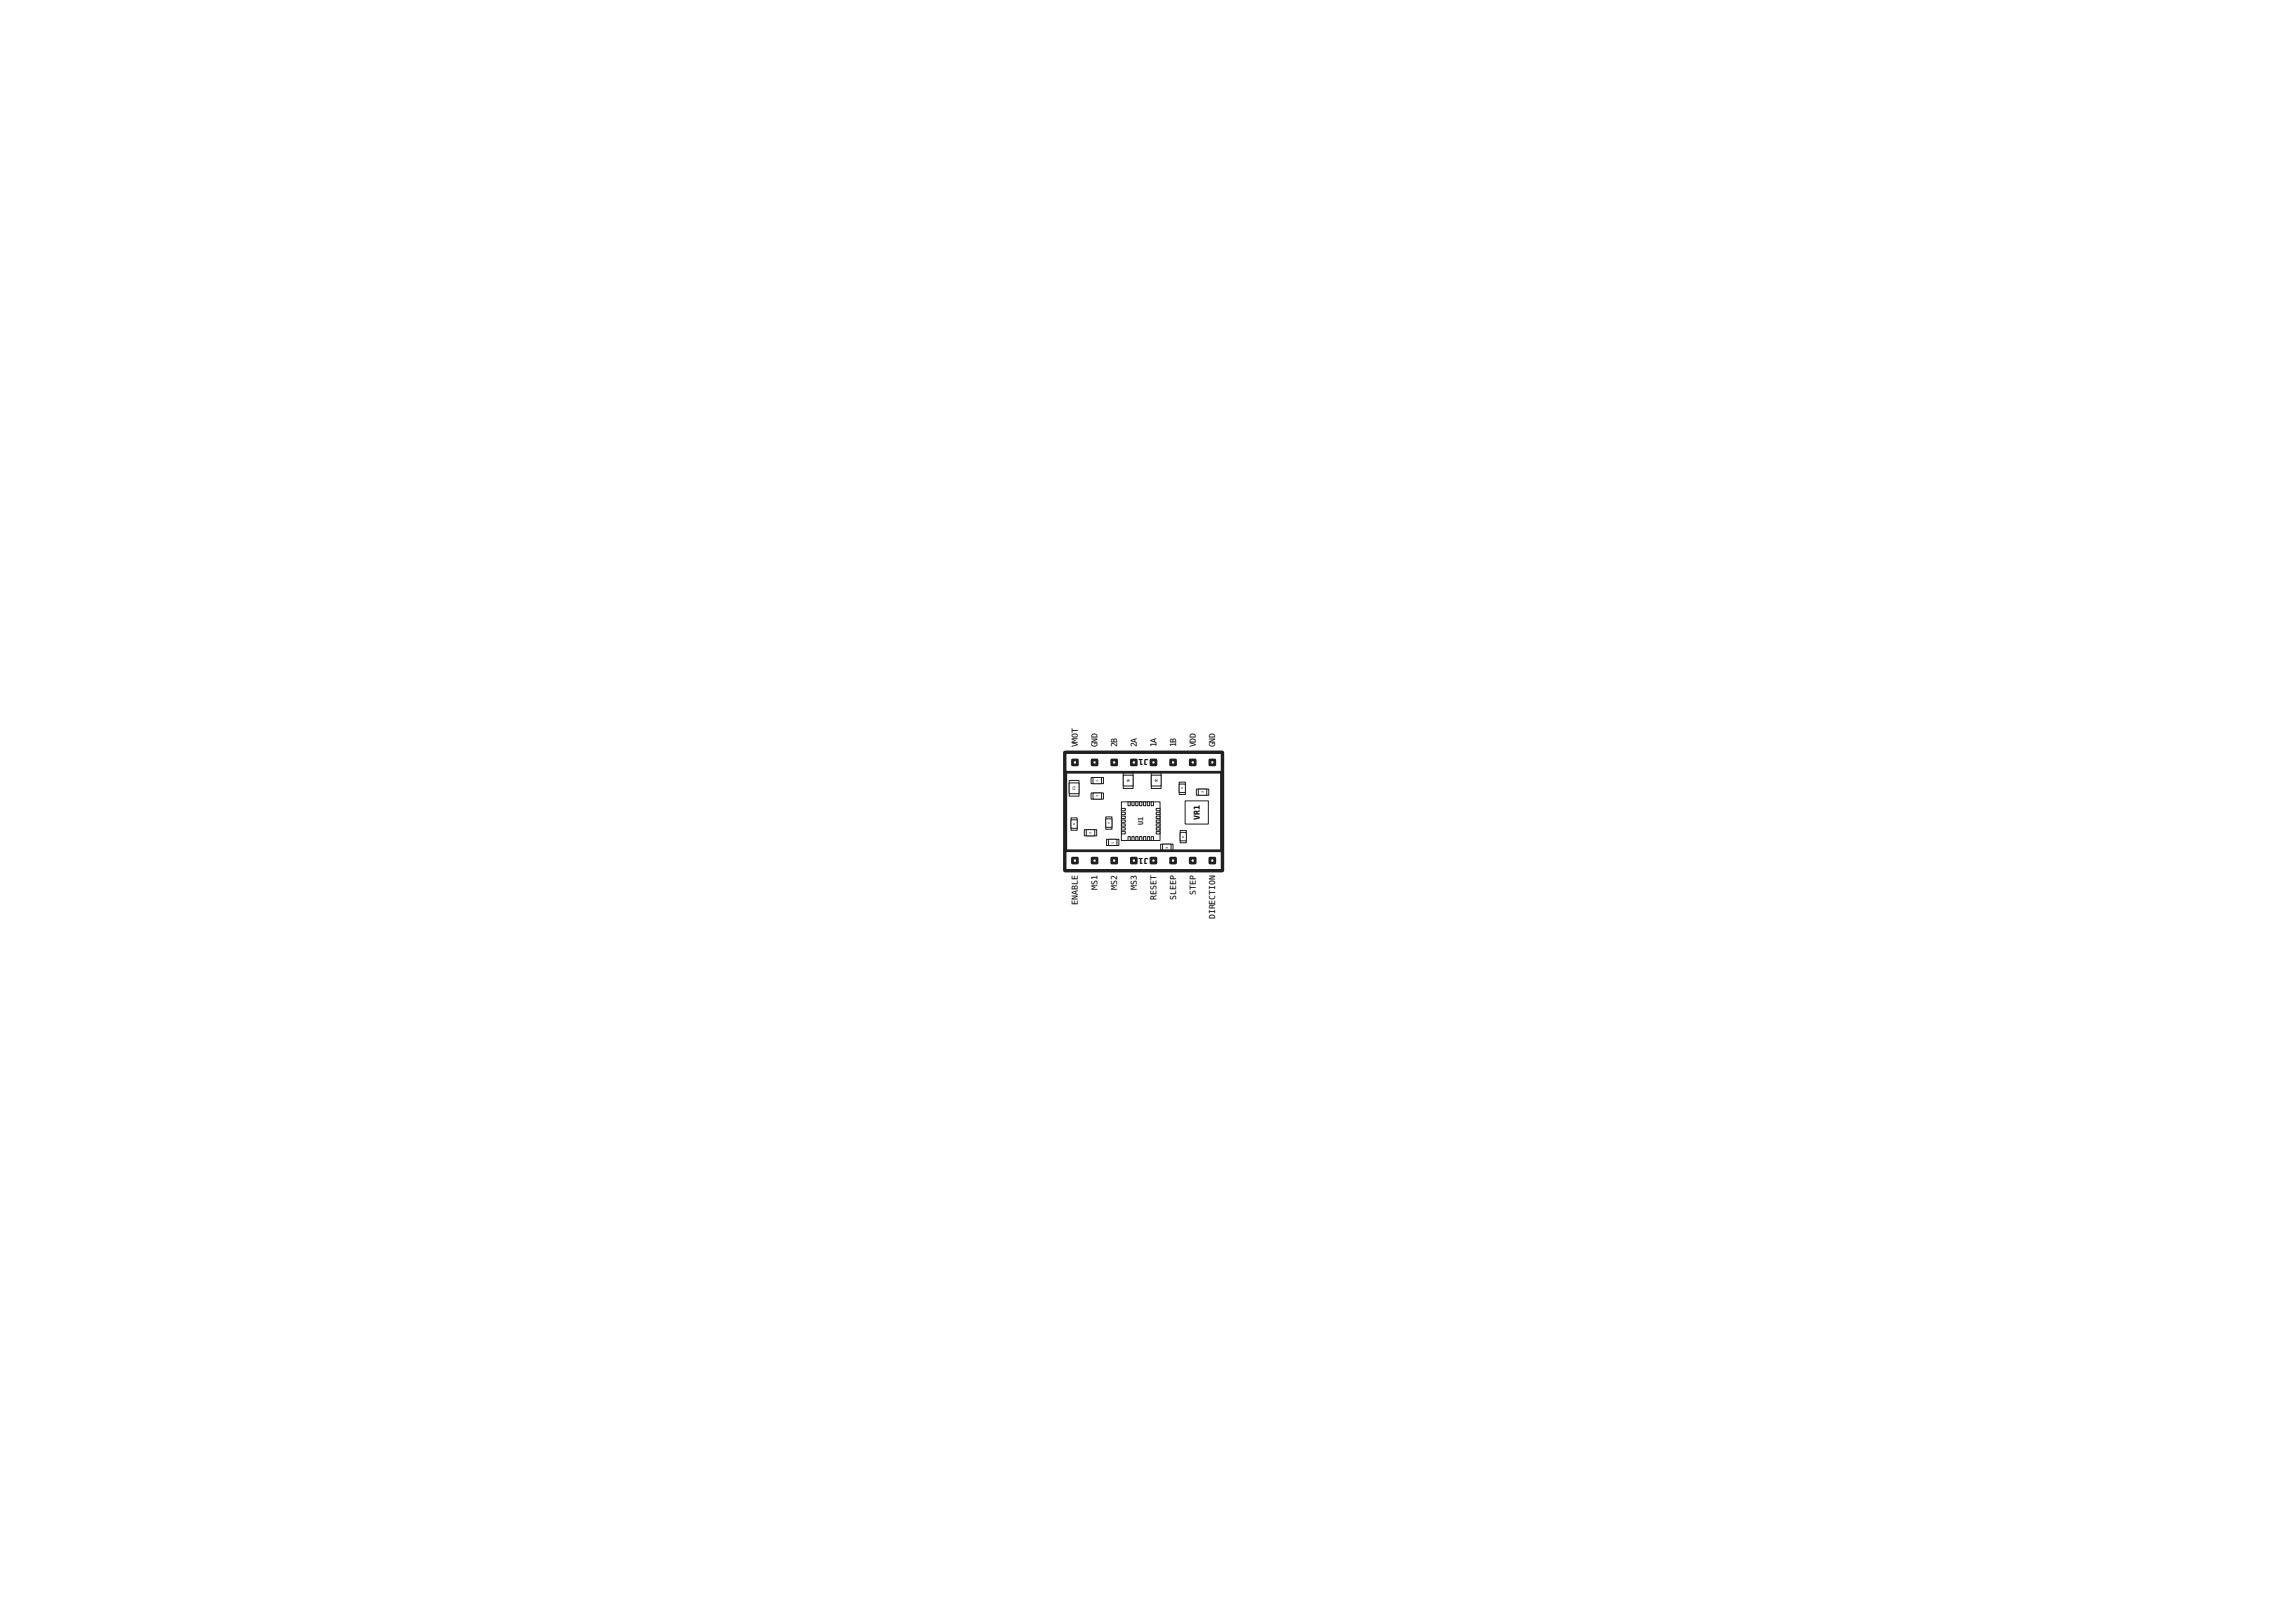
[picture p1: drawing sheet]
<svg xmlns="http://www.w3.org/2000/svg" width="297mm" height="210mm" viewBox="0 0 297 210" stroke-linecap="round" stroke-linejoin="round" font-family="sans-serif">
<defs><g id="words">
<g font-size="1.1">
<text x="139.5" y="96.7" transform="rotate(-90 139.5 96.7)">VMOT</text>
<text x="142" y="96.7" transform="rotate(-90 142 96.7)">GND</text>
<text x="144.6" y="96.7" transform="rotate(-90 144.6 96.7)">2B</text>
<text x="147.1" y="96.7" transform="rotate(-90 147.1 96.7)">2A</text>
<text x="148.6" y="98.3" transform="rotate(-180 148.6 98.3)">J1</text>
<text x="149.7" y="96.7" transform="rotate(-90 149.7 96.7)">1A</text>
<text x="152.2" y="96.7" transform="rotate(-90 152.2 96.7)">1B</text>
<text x="154.7" y="96.7" transform="rotate(-90 154.7 96.7)">VDD</text>
<text x="157.3" y="96.7" transform="rotate(-90 157.3 96.7)">GND</text>
<text x="155.3" y="106.1" transform="rotate(-90 155.3 106.1)">VR1</text>
<text x="148.6" y="111" transform="rotate(-180 148.6 111)">J1</text>
<text x="139.5" y="117" transform="rotate(-90 139.5 117)">ENABLE</text>
<text x="142" y="115.1" transform="rotate(-90 142 115.1)">MS1</text>
<text x="144.6" y="115.1" transform="rotate(-90 144.6 115.1)">MS2</text>
<text x="147.1" y="115.1" transform="rotate(-90 147.1 115.1)">MS3</text>
<text x="149.7" y="116.4" transform="rotate(-90 149.7 116.4)">RESET</text>
<text x="152.2" y="116.4" transform="rotate(-90 152.2 116.4)">SLEEP</text>
<text x="154.7" y="115.8" transform="rotate(-90 154.7 115.8)">STEP</text>
<text x="157.3" y="118.9" transform="rotate(-90 157.3 118.9)">DIRECTION</text>
</g>
<text font-size=".9" fill="#231f20" x="147.9" y="106.8" transform="rotate(-90 147.9 106.8)">U1</text>
<g font-size=".4" fill="#231f20">
<text x="146.2" y="101.2" transform="rotate(-90 146.2 101.2)">S1</text>
<text x="149.8" y="101.2" transform="rotate(-90 149.8 101.2)">S2</text>
<text x="139.2" y="102.2" transform="rotate(-90 139.2 102.2)">C1</text>
</g>
<g font-size=".2" fill="#231f20">
<text x="142.1" y="100.9" transform="rotate(-180 142.1 100.9)">C1</text>
<text x="139.1" y="106.8" transform="rotate(-90 139.1 106.8)">R2</text>
<text x="141.3" y="107.7" transform="rotate(-180 141.3 107.7)">C6</text>
<text x="142.1" y="102.9" transform="rotate(-180 142.1 102.9)">C2</text>
<text x="143.6" y="106.6" transform="rotate(-90 143.6 106.6)">C5</text>
<text x="153.1" y="102.1" transform="rotate(-90 153.1 102.1)">C4</text>
<text x="155.8" y="102.4" transform="rotate(-180 155.8 102.4)">R1</text>
<text x="144.1" y="108.9" transform="rotate(-180 144.1 108.9)">C7</text>
<text x="151.1" y="109.5" transform="rotate(-180 151.1 109.5)">R4</text>
<text x="153.2" y="108.4" transform="rotate(-90 153.2 108.4)">R3</text>
</g>
</g></defs>
<path d="M137.8 97.4h20.4v15.2h-20.4z" fill-rule="evenodd" fill="#fff" stroke="#231f20" stroke-width=".53"/>
<g fill="#fff" stroke="#231f20" stroke-width=".13">
<path d="M145.4 100h1.2v2h-1.2z" fill-rule="evenodd"/>
<path d="M145.4 100.3h1.2v1.4h-1.2z" fill-rule="evenodd"/>
<path d="M149 100h1.3v2h-1.3z" fill-rule="evenodd"/>
<path d="M149 100.3h1.3v1.4h-1.3z" fill-rule="evenodd"/>
<path d="M141.2 100.6h1.6v.8h-1.6z" fill-rule="evenodd"/>
<path d="M141.4 100.6h1.1v.8h-1.1z" fill-rule="evenodd"/>
<path d="M141.2 102.6h1.6v.8h-1.6z" fill-rule="evenodd"/>
<path d="M141.4 102.6h1.1v.8h-1.1z" fill-rule="evenodd"/>
<path d="M140.3 107.3h1.6v.8h-1.6z" fill-rule="evenodd"/>
<path d="M140.6 107.3h1.1v.8h-1.1z" fill-rule="evenodd"/>
<path d="M143.2 108.6h1.6v.8h-1.6z" fill-rule="evenodd"/>
<path d="M143.4 108.6h1.1v.8h-1.1z" fill-rule="evenodd"/>
<path d="M143.1 105.7h.8v1.6h-.8z" fill-rule="evenodd"/>
<path d="M143.1 105.9h.8v1.1h-.8z" fill-rule="evenodd"/>
<path d="M152.6 101.2h.8v1.6h-.8z" fill-rule="evenodd"/>
<path d="M152.6 101.4h.8v1.1h-.8z" fill-rule="evenodd"/>
<path d="M138.4 101h1.2v2h-1.2z" fill-rule="evenodd"/>
<path d="M138.4 101.3h1.2v1.4h-1.2z" fill-rule="evenodd"/>
<path d="M150.2 109.2h1.6v.8h-1.6z" fill-rule="evenodd"/>
<path d="M150.4 109.2h1.2v.8h-1.2z" fill-rule="evenodd"/>
<path d="M152.7 107.4h.8v1.6h-.8z" fill-rule="evenodd"/>
<path d="M152.7 107.7h.8v1.1h-.8z" fill-rule="evenodd"/>
<path d="M138.6 105.8h.8v1.6h-.8z" fill-rule="evenodd"/>
<path d="M138.6 106.1h.8v1.1h-.8z" fill-rule="evenodd"/>
<path d="M154.8 102.1h1.6v.8h-1.6z" fill-rule="evenodd"/>
<path d="M155.1 102.1h1.1v.8h-1.1z" fill-rule="evenodd"/>
<path d="M145.1 103.7h5v5h-5z" fill-rule="evenodd"/>
<path d="M145.1 107.6h.5v.3h-.5z" fill-rule="evenodd"/>
<path d="M145.1 107.1h.5v.3h-.5z" fill-rule="evenodd"/>
<path d="M145.1 106.6h.5v.3h-.5z" fill-rule="evenodd"/>
<path d="M145.1 106.1h.5v.3h-.5z" fill-rule="evenodd"/>
<path d="M145.1 105.6h.5v.3h-.5z" fill-rule="evenodd"/>
<path d="M145.1 105.1h.5v.3h-.5z" fill-rule="evenodd"/>
<path d="M145.1 104.6h.5v.3h-.5z" fill-rule="evenodd"/>
<path d="M146 108.2h.3v.5h-.3z" fill-rule="evenodd"/>
<path d="M146.5 108.2h.3v.5h-.3z" fill-rule="evenodd"/>
<path d="M147 108.2h.3v.5h-.3z" fill-rule="evenodd"/>
<path d="M147.5 108.2h.3v.5h-.3z" fill-rule="evenodd"/>
<path d="M148 108.2h.3v.5h-.3z" fill-rule="evenodd"/>
<path d="M148.5 108.2h.3v.5h-.3z" fill-rule="evenodd"/>
<path d="M149 108.2h.3v.5h-.3z" fill-rule="evenodd"/>
<path d="M149.6 107.6h.5v.3h-.5z" fill-rule="evenodd"/>
<path d="M149.6 107.1h.5v.3h-.5z" fill-rule="evenodd"/>
<path d="M149.6 106.6h.5v.3h-.5z" fill-rule="evenodd"/>
<path d="M149.6 106.1h.5v.3h-.5z" fill-rule="evenodd"/>
<path d="M149.6 105.6h.5v.3h-.5z" fill-rule="evenodd"/>
<path d="M149.6 105.1h.5v.3h-.5z" fill-rule="evenodd"/>
<path d="M149.6 104.6h.5v.3h-.5z" fill-rule="evenodd"/>
<path d="M146 103.7h.3v.5h-.3z" fill-rule="evenodd"/>
<path d="M146.5 103.7h.3v.5h-.3z" fill-rule="evenodd"/>
<path d="M147 103.8h.3v.5h-.3z" fill-rule="evenodd"/>
<path d="M147.5 103.8h.3v.5h-.3z" fill-rule="evenodd"/>
<path d="M148 103.8h.3v.5h-.3z" fill-rule="evenodd"/>
<path d="M148.5 103.8h.3v.5h-.3z" fill-rule="evenodd"/>
<path d="M149 103.8h.3v.5h-.3z" fill-rule="evenodd"/>
<path d="M153.4 103.6h3v3h-3z" fill-rule="evenodd"/>
</g>
<g fill="#fff" stroke="#231f20" stroke-width=".35">
<path d="M137.8 110.1h20.4v2.5h-20.4z" fill-rule="evenodd"/>
<path d="M154 111h.7v.7h-.7z" fill-rule="evenodd"/>
<path d="M156.6 111h.6v.7h-.6z" fill-rule="evenodd"/>
<path d="M151.5 111h.6v.7h-.6z" fill-rule="evenodd"/>
<path d="M148.9 111h.7v.7h-.7z" fill-rule="evenodd"/>
<path d="M146.4 111h.6v.7h-.6z" fill-rule="evenodd"/>
<path d="M143.9 111h.6v.7h-.6z" fill-rule="evenodd"/>
<path d="M141.3 111h.7v.7h-.7z" fill-rule="evenodd"/>
<path d="M138.8 111h.6v.7h-.6z" fill-rule="evenodd"/>
<path d="M137.8 97.4h20.4v2.5h-20.4z" fill-rule="evenodd"/>
<path d="M154 98.3h.7v.7h-.7z" fill-rule="evenodd"/>
<path d="M156.6 98.3h.6v.7h-.6z" fill-rule="evenodd"/>
<path d="M151.5 98.3h.6v.7h-.6z" fill-rule="evenodd"/>
<path d="M148.9 98.3h.7v.7h-.7z" fill-rule="evenodd"/>
<path d="M146.4 98.3h.6v.7h-.6z" fill-rule="evenodd"/>
<path d="M143.9 98.3h.6v.7h-.6z" fill-rule="evenodd"/>
<path d="M141.3 98.3h.7v.7h-.7z" fill-rule="evenodd"/>
<path d="M138.8 98.3h.6v.7h-.6z" fill-rule="evenodd"/>
</g>
<use href="#words"/>
</svg>
